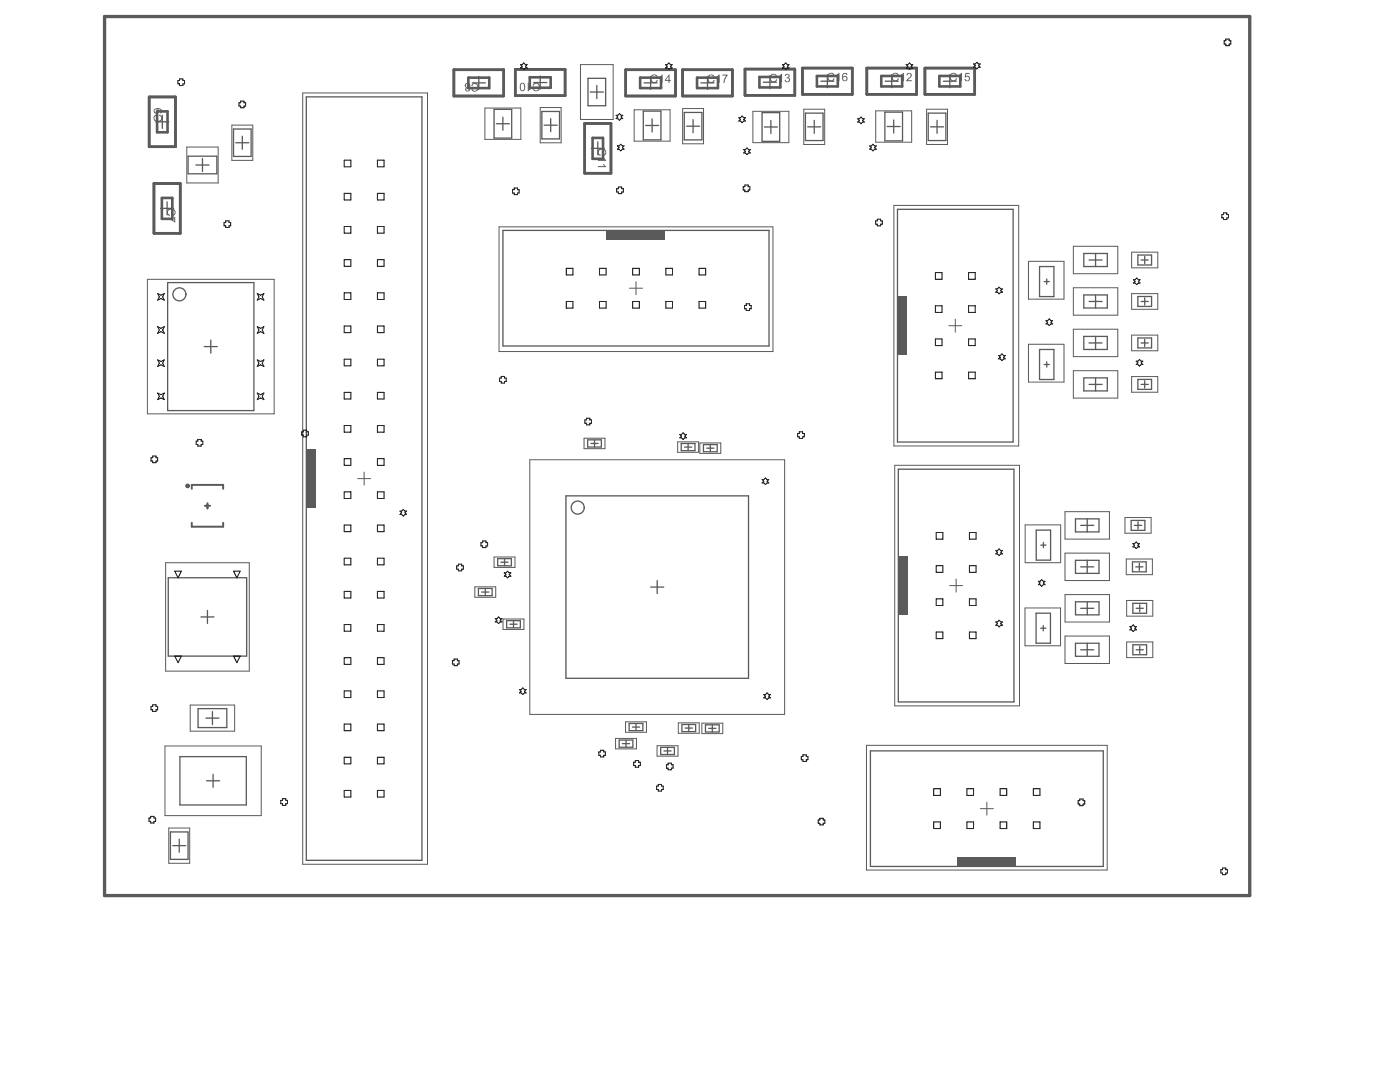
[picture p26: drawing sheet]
<svg xmlns="http://www.w3.org/2000/svg" width="279mm" height="216mm" viewBox="0 0 279 216" stroke-linecap="round" stroke-linejoin="round" font-family="sans-serif">
<g fill="none" stroke="#5a5a5a" stroke-width=".26">
<path d="M61.1 19.3h23.1v152.4h-23.1zM94.3 16.5h2.6M95.6 15.2v2.6M106.5 16.5h2.6M107.8 15.2v2.6M117.3 15.6h3.6v5.5h-3.6zM117.8 18.4h2.6M119.1 17.1v2.6M128.5 16.5h2.6M129.8 15.2v2.6M139.9 16.5h2.6M141.2 15.2v2.6"/>
<path d="M152.3 16.4h2.7M153.7 15.1v2.6M163.8 16.2h2.6M165.1 14.9v2.6M176.7 16.2h2.6M178 14.9v2.6M188.3 16.2h2.6M189.6 14.9v2.6M31.1 24.3h2.6M32.4 23v2.6M37.5 31.2h5.8v3.5h-5.8zM39.1 32.9h2.6"/>
<path d="M40.4 31.6v2.6M46.6 25.7h3.5v5.5h-3.5zM47.1 28.5h2.6M48.4 27.2v2.6M98.6 21.8h3.5v5.8h-3.5zM99.1 24.7h2.6M100.4 23.4v2.6M108.1 22.2h3.6v5.5h-3.6zM108.6 25h2.6M109.9 23.7v2.6M118 29.6h2.6M119.3 28.3v2.6"/>
<path d="M128.4 22.2h3.5v5.7h-3.5zM128.8 25h2.6M130.1 23.7v2.6M136.6 22.4h3.5v5.5h-3.5zM137 25.2h2.6M138.3 23.9v2.6M152.1 22.5h3.5v5.7h-3.5zM152.5 25.3h2.7M153.8 24v2.6M160.7 22.6h3.6v5.4h-3.6zM161.2 25.3h2.6M162.5 24v2.6"/>
<path d="M176.6 22.4h3.5v5.7h-3.5zM177.1 25.2h2.6M178.4 23.9v2.6M185.2 22.6h3.6v5.4h-3.6zM185.7 25.3h2.6M187 24v2.6M32 41.6h2.7M33.3 40.3v2.6M33.5 56.4h17.2v25.5h-17.2zM100.4 46h53.1v23h-53.1zM179.1 41.8h23.1v46.4h-23.1zM207.5 53.2h2.8v6h-2.8z"/>
<path d="M208.4 56.2h1M208.9 55.7v1M216.3 50.6h4.7v2.6h-4.7zM216.3 58.9h4.7v2.6h-4.7zM217.3 51.9h2.6M218.6 50.6v2.6M218.6 58.9v2.6M227.1 59.2h2.7v1.9h-2.7zM227.1 50.9h2.7v2h-2.7zM227.7 51.9h1.5M228.5 51.2v1.4M228.5 59.4v1.5"/>
<path d="M40.8 69.2h2.6M42.1 67.9v2.6M207.5 69.7h2.8v6h-2.8zM208.4 72.7h1M208.9 72.2v1.1M216.3 67.1h4.7v2.6h-4.7zM216.3 75.4h4.7v2.6h-4.7zM217.3 76.7h2.6M217.3 68.4h2.6M217.3 60.2h2.6M218.6 67.1v2.6M218.6 75.4v2.6"/>
<path d="M227.1 67.4h2.7v2h-2.7zM227.1 75.7h2.7v2h-2.7zM227.7 76.7h1.5M227.7 68.4h1.5M227.7 60.2h1.5M228.5 67.7v1.4M228.5 76v1.4M112.9 98.9h36.5v36.4h-36.5zM117.3 87.8h2.7v1.4h-2.7zM117.9 88.5h1.5M118.6 87.8v1.4M136 88.5h2.7v1.4h-2.7z"/>
<path d="M136.6 89.2h1.4M137.3 88.5v1.4M140.4 88.7h2.7v1.4h-2.7zM141 89.4h1.5M141.8 88.7v1.4M179.3 93.6h23.1v46.5h-23.1zM33.6 115.3h15.6v15.6h-15.6zM95.5 117.4h2.7v1.5h-2.7zM96.1 118.1h1.5M96.8 117.4v1.5M99.3 111.5h2.8v1.4h-2.8zM100 112.2h1.4"/>
<path d="M100.7 111.5v1.4M129.9 117.1h2.6M131.2 115.8v2.6M206.8 105.8h2.9v6h-2.9zM207.7 108.8h1.1M208.2 108.3v1M214.6 103.5h4.7v2.6h-4.7zM214.6 111.8h4.7v2.6h-4.7zM215.7 113.1h2.6M215.7 104.8h2.6M217 103.5v2.6M217 111.8v2.6"/>
<path d="M225.7 103.8h2.8v2h-2.8zM226 112.1h2.7v2h-2.7zM226.4 104.8h1.4M226.7 113.1h1.4M227.1 104.1v1.5M227.4 112.4v1.4M40.1 123.1h2.6M41.4 121.8v2.6M101.1 123.8h2.7v1.5h-2.7zM101.8 124.6h1.4M102.5 123.8v1.5M206.8 122.4h2.8v5.9h-2.8z"/>
<path d="M207.7 125.4h1M208.2 124.8v1.1M214.6 128.4h4.7v2.6h-4.7zM214.6 120.1h4.7v2.6h-4.7zM215.7 129.7h2.6M215.7 121.4h2.6M217 128.4v2.6M217 120.1v2.6M226.1 120.4h2.7v2h-2.7zM226.1 128.7h2.7v1.9h-2.7zM226.7 129.7h1.5M226.7 121.4h1.5"/>
<path d="M227.5 120.7v1.4M227.5 128.9v1.5M35.9 151h13.3v9.6h-13.3zM39.5 141.4h5.8v3.8h-5.8zM41.1 143.3h2.6M41.2 155.8h2.6M42.4 142v2.6M42.5 154.5v2.6M123.6 147.7h2.7v1.4h-2.7zM124.2 148.4h1.5M124.9 147.7v1.4M125.6 144.4h2.7v1.4h-2.7z"/>
<path d="M126.2 145.1h1.4M126.9 144.4v1.4M131.9 149.1h2.7v1.5h-2.7zM132.5 149.8h1.4M133.2 149.1v1.5M136.1 144.6h2.7v1.4h-2.7zM136.7 145.3h1.5M137.5 144.6v1.4M140.8 144.6h2.7v1.5h-2.7zM141.4 145.3h1.5M142.2 144.6v1.5M173.7 149.8h46.5v23.1h-46.5z"/>
<path d="M34 166h3.5v5.5h-3.5zM34.5 168.7h2.6M35.8 167.4v2.6"/>
</g>
<path d="M40.9 100.9h1M41.4 100.4v1" fill="none" stroke="#5a5a5a" stroke-width=".39"/>
<g fill="none" stroke="#5a5a5a" stroke-width=".2">
<path d="M60.4 18.5h24.9v154h-24.9zM115.8 12.9h6.6v10.9h-6.6zM37.3 29.3h6.2v7.2h-6.2zM46.3 25h4.1v7h-4.1zM96.8 21.6h7.1v6.2h-7.1zM107.8 21.5h4.2v7h-4.2zM126.6 21.9h7.1v6.3h-7.1zM136.2 21.7h4.2v7h-4.2zM150.3 22.2h7.1v6.3h-7.1zM160.4 21.8h4.2v7h-4.2zM174.8 22.1h7.1v6.3h-7.1zM184.9 21.8h4.2v7h-4.2z"/>
<path d="M29.4 55.7h25.3v26.9h-25.3zM99.6 45.3h54.7v24.8h-54.7zM125.6 57.5h2.6M126.9 56.2v2.6M178.4 41h24.9v48h-24.9zM205.3 52.1h7v7.6h-7zM214.2 49.1h8.9v5.5h-8.9zM214.2 57.4h8.9v5.5h-8.9zM225.8 50.3h5.3v3.1h-5.3zM225.8 58.6h5.3v3.1h-5.3zM189.3 65h2.7M190.7 63.7v2.6"/>
<path d="M205.3 68.7h7v7.5h-7zM214.2 65.7h8.9v5.5h-8.9zM214.2 74h8.9v5.4h-8.9zM225.8 66.9h5.3v3.1h-5.3zM225.8 75.1h5.3v3.2h-5.3zM71.4 95.5h2.6M72.7 94.2v2.6M105.7 91.7h50.9v50.9h-50.9zM116.6 87.4h4.1v2.1h-4.1zM135.2 88.2h4.2v2.1h-4.2zM139.7 88.4h4.1v2.1h-4.1zM178.6 92.8h24.9v48h-24.9z"/>
<path d="M33.1 112.3h16.6v21.6h-16.6zM94.8 117.1h4.1v2.1h-4.1zM98.6 111.1h4.2v2.1h-4.2zM189.5 116.8h2.6M190.8 115.5v2.6M204.6 104.7h7.1v7.6h-7.1zM212.5 102.1h8.9v5.5h-8.9zM212.5 110.4h8.9v5.4h-8.9zM212.6 118.6h8.8v5.5h-8.8zM224.5 103.3h5.2v3.1h-5.2zM224.8 111.5h5.2v3.2h-5.2zM224.8 119.8h5.3v3.1h-5.3z"/>
<path d="M100.4 123.5h4.2v2.1h-4.2zM204.6 121.3h7.1v7.6h-7.1zM212.5 126.9h8.9v5.5h-8.9zM224.8 128.1h5.3v3.1h-5.3zM32.9 148.8h19.2v13.9h-19.2zM38 140.7h8.8v5.2h-8.8zM122.8 147.3h4.2v2.1h-4.2zM124.8 144h4.2v2.1h-4.2zM131.1 148.8h4.2v2.1h-4.2zM135.4 144.2h4.1v2.1h-4.1zM140.1 144.3h4.1v2.1h-4.1zM172.9 148.7h48.1v24.9h-48.1z"/>
<path d="M33.7 165.2h4.2v7.1h-4.2zM195.6 161.4h2.6M196.9 160.1v2.6"/>
</g>
<g fill="#5a5a5a">
<path d="M121.1 46h11.7v1.9h-11.7z" fill-rule="evenodd"/>
<path d="M179.1 59.1h1.9v11.8h-1.9z" fill-rule="evenodd"/>
<path d="M191.1 171h11.7v1.9h-11.7z" fill-rule="evenodd"/>
<path d="M61.1 89.6h1.9v11.8h-1.9z" fill-rule="evenodd"/>
<path d="M179.3 111h1.9v11.7h-1.9z" fill-rule="evenodd"/>
</g>
<g fill="none" stroke="#5a5a5a" stroke-width=".26">
<circle cx="35.8" cy="58.7" r="1.3"/>
<circle cx="115.3" cy="101.3" r="1.3"/>
</g>
<path d="M20.9 3.3h228.5v175.4h-228.5z" fill="none" stroke="#5a5a5a" stroke-width=".66"/>
<path d="M38.3 97.5v-.7h6.2v.7M38.3 104.3v.8h6.2v-.8" fill="none" stroke="#5a5a5a" stroke-width=".39"/>
<path d="M29.8 19.3h5.2v10h-5.2zM90.6 13.9h9.9v5.3h-9.9zM102.8 13.8h10v5.3h-10zM124.9 13.9h9.9v5.3h-9.9zM136.2 13.9h10v5.3h-10zM148.7 13.8h9.9v5.2h-9.9zM160.1 13.6h10v5.2h-10zM173 13.6h9.9v5.2h-9.9zM184.6 13.6h9.9v5.2h-9.9zM30.7 36.6h5.3v9.9h-5.3zM116.7 24.6h5.2v10h-5.2z" fill="none" stroke="#5a5a5a" stroke-width=".52"/>
<g fill="#5a5a5a">
<path d="M33.5 41.9a.87 .87 0 0 1 1.2-.2 .87 .87 0 0 1 .1 1.2l-.2 .2-.1-.3a.52 .52 0 0 0 .3-.6 .52 .52 0 0 0-.6-.4 .55 .55 0 0 0-.7 .4 .55 .55 0 0 0 .4 .7v.2a.77 .77 0 0 1-.4-1.2z"/>
<path d="M33.3 43.5l.9 .2 .6 .4v-.8h.2v1.1l-1-.5-.7-.2z"/>
<path d="M119.4 30a.83 .83 0 0 1 1.3-.2 .83 .83 0 0 1 0 1.2l-.2 .1-.1-.3a.52 .52 0 0 0 .4-.6 .52 .52 0 0 0-.7-.4 .54 .54 0 0 0-.6 .5 .54 .54 0 0 0 .4 .6l-.1 .2a.75 .75 0 0 1-.4-1.1z"/>
<path d="M119.3 31.9h1.3l-.2-.3v-.2h.2l.4 .5v.2h-1.7z"/>
<path d="M119.3 33.2h1.3l-.2-.4h.2l.4 .5h-1.7z"/>
<path d="M153.7 15.1a.79 .79 0 0 1 1.4 .1l-.2 .1a.58 .58 0 0 0-.8-.3 .58 .58 0 0 0-.2 .9 .5 .5 0 0 0 .5 .4 .5 .5 0 0 0 .5-.5l.2 .1a.78 .78 0 0 1-1.1 .5 .78 .78 0 0 1-.3-1.2z"/>
<path d="M155.4 15.1l.5-.4h.2v1.7h-.2v-1.3l-.4 .2h-.1z"/>
<path d="M156.7 14.9a.46 .46 0 0 1 .6-.1 .46 .46 0 0 1 .1 .7h-.1a.52 .52 0 0 1 .1 .9 .52 .52 0 0 1-.8-.5h.2a.34 .34 0 0 0 .4 .4 .34 .34 0 0 0 .3-.5 .34 .34 0 0 0-.5-.2v-.2a.28 .28 0 0 0 .4-.2 .28 .28 0 0 0-.4-.3 .28 .28 0 0 0-.2 .3l-.2-.1z"/>
<path d="M94.2 16.8l.1-.1a.85 .85 0 0 1 1.2 .5 .85 .85 0 0 1-.8 1.1h-.3l-.3-.3v-.2l.2-.1a.55 .55 0 0 0 .7 .3 .55 .55 0 0 0 .3-.7 .5 .5 0 0 0-.5-.6 .5 .5 0 0 0-.5 .5l-.2-.1z"/>
<path d="M106.5 16.7a.85 .85 0 0 1 1.3 .5 .85 .85 0 0 1-.8 1.1l-.3-.1-.3-.3-.1-.2h.2a.55 .55 0 0 0 .8 .3 .55 .55 0 0 0 .2-.8 .5 .5 0 0 0-.4-.5 .5 .5 0 0 0-.6 .4h-.2z"/>
<path d="M105.3 16.5h.2v1.4l.4-.3v.2l-.4 .4h-.2z"/>
<path d="M130 15h.1a.73 .73 0 0 1 1.1 .3l-.2 .1a.55 .55 0 0 0-.7-.3 .55 .55 0 0 0-.3 .8 .5 .5 0 0 0 .5 .5 .5 .5 0 0 0 .5-.5l.3 .2a.8 .8 0 0 1-1.1 .4 .8 .8 0 0 1-.4-1.1z"/>
<path d="M131.6 15.3l.6-.4v1.6h-.2v-1.3l-.3 .3z"/>
<path d="M141.2 15.2a.79 .79 0 0 1 1.4 .1l-.2 .1a.58 .58 0 0 0-.8-.2 .58 .58 0 0 0-.2 .8 .5 .5 0 0 0 .6 .4 .5 .5 0 0 0 .4-.5l.2 .1a.78 .78 0 0 1-1.1 .5 .78 .78 0 0 1-.3-1.2z"/>
<path d="M143 15.3l.4-.4h.2v1.6h-.2v-1.3l-.3 .3h-.1z"/>
<path d="M144.1 14.9h1.1l-.5 .8-.1 .8h-.3l.1-.4 .5-1h-.8z"/>
<path d="M165.2 14.8l.2-.1a.71 .71 0 0 1 1.1 .3l-.2 .1a.55 .55 0 0 0-.7-.3 .55 .55 0 0 0-.3 .7 .5 .5 0 0 0 .5 .6 .5 .5 0 0 0 .5-.5l.2 .1a.77 .77 0 0 1-1 .5 .77 .77 0 0 1-.4-1.1z"/>
<path d="M166.9 14.9l.4-.3h.2v1.6h-.2v-1.3l-.3 .2z"/>
<path d="M178 14.9a.79 .79 0 0 1 1.4 .1l-.2 .1a.58 .58 0 0 0-.8-.3 .58 .58 0 0 0-.2 .9 .5 .5 0 0 0 .5 .4 .5 .5 0 0 0 .5-.5l.2 .1a.78 .78 0 0 1-1.1 .5 .78 .78 0 0 1-.3-1.2z"/>
<path d="M179.7 14.9l.5-.3h.2v1.6h-.2v-1.3l-.3 .2h-.2z"/>
<path d="M181 14.6a.58 .58 0 0 1 .9 .2 .58 .58 0 0 1-.3 .8l-.4 .4h.8v.2h-1.2l.1-.3 .3-.2a.77 .77 0 0 0 .4-1h-.2l-.3 .3h-.2z"/>
<path d="M189.6 14.9a.79 .79 0 0 1 1.4 .1l-.2 .1a.58 .58 0 0 0-.8-.3 .58 .58 0 0 0-.2 .9 .5 .5 0 0 0 .5 .4 .5 .5 0 0 0 .5-.5l.2 .1a.78 .78 0 0 1-1.1 .5 .78 .78 0 0 1-.3-1.2z"/>
<path d="M191.3 14.9l.5-.3h.2v1.6h-.2v-1.3l-.4 .2h-.1z"/>
<path d="M192.7 14.6h.8v.1h-.7v.5a.53 .53 0 0 1 .7 .3 .53 .53 0 0 1-.3 .7 .53 .53 0 0 1-.7-.5h.2a.38 .38 0 0 0 .5 .3 .38 .38 0 0 0 .2-.5 .38 .38 0 0 0-.4-.2l-.3 .2-.2-.1z"/>
<path d="M30.7 23.2l.4-.3 .1 .2a.55 .55 0 0 0-.3 .7 .55 .55 0 0 0 .8 .3 .5 .5 0 0 0 .5-.5 .5 .5 0 0 0-.5-.5l.2-.2a.78 .78 0 0 1 .4 1 .78 .78 0 0 1-1 .4 .87 .87 0 0 1-.6-1z"/>
<path d="M93 17.9a.3 .3 0 0 0 .6 0 .3 .3 0 0 0-.6 0zM93 17a.35 .35 0 0 0 .7 0 .35 .35 0 0 0-.7 0zM92.8 16.8l.1-.1a.53 .53 0 0 1 .8 0 .53 .53 0 0 1-.2 .8 .44 .44 0 0 1 .1 .7 .44 .44 0 0 1-.7-.1v-.5l.2-.1a.55 .55 0 0 1-.3-.7z"/>
<path d="M104 16.8l-.1 .4a.72 .72 0 0 0 .3 .9 .86 .86 0 0 0 .3-1.3l-.2-.1zM103.9 16.7a.59 .59 0 0 1 .7-.1 .59 .59 0 0 1 .2 .7 .61 .61 0 0 1-.2 .7 .61 .61 0 0 1-.7 .1l-.2-.4z"/>
<path d="M133.4 15.2l-.5 .7h.5zM133.5 14.9h.1v1h.3v.2h-.3v.4h-.2v-.4h-.7v-.2z"/>
<path d="M168.1 14.8a.54 .54 0 0 1 .6-.2 .54 .54 0 0 1 .4 .3h-.2a.39 .39 0 0 0-.5-.1 .39 .39 0 0 0-.1 .5 .51 .51 0 0 1 .7 0 .51 .51 0 0 1 0 .8 .51 .51 0 0 1-.7 0l-.2-.3zM168.3 15.6a.36 .36 0 0 0 .7 0 .36 .36 0 0 0-.7 0z"/>
<path d="M30.8 22.1a.36 .36 0 0 0 .7 0 .36 .36 0 0 0-.7 0zM30.7 21.8l.7-.2a.82 .82 0 0 1 1 .6l-.3 .4h-.2v-.2a.32 .32 0 0 0 .3-.4 .32 .32 0 0 0-.5-.2h-.2a.54 .54 0 0 1-.2 .9 .54 .54 0 0 1-.6-.7z"/>
</g>
<circle cx="37.4" cy="97" r=".13" fill="none" stroke="#5a5a5a" stroke-width=".66"/>
<g fill="none" stroke="#5a5a5a" stroke-width=".52">
<path d="M29.8 19.3h5.2v10h-5.2zM90.6 13.9h9.9v5.3h-9.9zM93.5 15.5h4.1v2.1h-4.1zM102.8 13.8h10v5.3h-10zM105.7 15.4h4.2v2.1h-4.2zM124.9 13.9h9.9v5.3h-9.9zM127.8 15.5h4.1v2.1h-4.1zM136.2 13.9h10v5.3h-10zM139.1 15.5h4.2v2.1h-4.2zM148.7 13.8h9.9v5.2h-9.9zM151.6 15.4h4.1v2h-4.1zM160.1 13.6h10v5.2h-10z"/>
<path d="M163 15.2h4.2v2h-4.2zM173 13.6h9.9v5.2h-9.9zM175.9 15.2h4.1v2h-4.1zM184.6 13.6h9.9v5.2h-9.9zM187.5 15.2h4.1v2h-4.1zM30.7 36.6h5.3v9.9h-5.3zM31.4 22.2h2v4.2h-2zM32.3 39.5h2.1v4.2h-2.1zM116.7 24.6h5.2v10h-5.2zM118.3 27.5h2v4.2h-2z"/>
</g>
<g fill="none" stroke="#000" stroke-width=".2">
<path d="M35.5 16.1h.3v-.4h.7v.4h.3v.6h-.3v.4h-.7v-.4h-.3zM103.9 12.9h.3l.3-.3 .4 .3h.3l-.3 .3 .3 .4h-.3l-.4 .3-.3-.3h-.3l.3-.4zM132.8 12.9h.4l.3-.3 .3 .3h.3l-.3 .3 .3 .4h-.3l-.3 .3-.3-.3h-.4l.4-.4zM156.1 12.9h.4l.3-.3 .3 .3h.4l-.4 .3 .4 .4h-.4l-.3 .3-.3-.3h-.4l.4-.4zM180.8 12.9h.4l.3-.3 .3 .3h.4l-.4 .3 .4 .4h-.4l-.3 .3-.3-.3h-.4l.4-.4zM194.3 12.8h.3l.4-.4 .3 .4h.3l-.3 .3 .3 .3h-.3l-.3 .4-.4-.4h-.3l.3-.3zM244.3 8.1h.3v-.3h.7v.3h.3v.7h-.3v.3h-.7v-.3h-.3zM47.7 20.5h.3v-.3h.7v.3h.3v.7h-.3v.3h-.7v-.3h-.3zM68.7 32h1.3v1.3h-1.3zM68.7 38.6h1.3v1.3h-1.3zM75.3 38.6h1.3v1.3h-1.3zM75.3 32h1.3v1.3h-1.3z"/>
<path d="M102.3 37.8h.3v-.3h.7v.3h.3v.7h-.3v.3h-.7v-.3h-.3zM123 23h.3l.3-.3 .4 .3h.3l-.3 .3 .3 .4h-.3l-.4 .3-.3-.3h-.3l.3-.4zM123.1 37.7h.3v-.4h.7v.4h.3v.6h-.3v.3h-.7v-.3h-.3zM123.2 29.1h.3l.4-.3 .3 .3h.3l-.3 .3 .3 .4h-.3l-.3 .3-.4-.3h-.3l.3-.4zM147.4 23.5h.4l.3-.3 .3 .3h.4l-.4 .3 .4 .3h-.4l-.3 .4-.3-.4h-.4l.4-.3zM148.3 37.3h.4v-.4h.6v.4h.3v.6h-.3v.3h-.6v-.3h-.4zM148.4 29.9h.4l.3-.4 .3 .4h.3l-.3 .3 .3 .3h-.3l-.3 .4-.3-.4h-.4l.4-.3zM171.2 23.7h.3l.3-.3 .4 .3h.3l-.3 .3 .3 .4h-.3l-.4 .3-.3-.3h-.3l.3-.4zM173.6 29.1h.3l.3-.3 .4 .3h.3l-.3 .3 .3 .4h-.3l-.4 .3-.3-.3h-.3l.3-.4zM31.5 58.6l.6 .3 .7-.3-.3 .6 .3 .7-.7-.3-.6 .3 .3-.7zM44.7 44.4h.3v-.3h.7v.3h.3v.7h-.3v.3h-.7v-.3h-.3zM51.3 58.6l.7 .3 .7-.3-.4 .6 .4 .7-.7-.3-.7 .3 .4-.7z"/>
<path d="M68.7 45.2h1.3v1.3h-1.3zM68.7 51.8h1.3v1.3h-1.3zM68.7 58.4h1.3v1.4h-1.3zM75.3 58.4h1.3v1.4h-1.3zM75.3 51.8h1.3v1.3h-1.3zM75.3 45.2h1.3v1.3h-1.3zM113 53.5h1.3v1.4h-1.3zM119.6 53.5h1.4v1.4h-1.4zM126.3 53.5h1.3v1.4h-1.3zM132.9 53.5h1.3v1.4h-1.3zM139.5 53.5h1.3v1.4h-1.3zM174.8 44.1h.3v-.4h.6v.4h.4v.6h-.4v.4h-.6v-.4h-.3z"/>
<path d="M186.7 54.4h1.3v1.3h-1.3zM193.3 54.4h1.3v1.3h-1.3zM198.7 57.6h.4l.3-.3 .3 .3h.4l-.4 .4 .4 .3h-.4l-.3 .3-.3-.3h-.4l.4-.3zM226.2 55.8h.3l.4-.3 .3 .3h.3l-.3 .3 .3 .4h-.3l-.3 .3-.4-.3h-.3l.3-.4zM243.8 42.8h.4v-.3h.6v.3h.4v.7h-.4v.3h-.6v-.3h-.4zM31.5 78.4l.6 .4 .7-.4-.3 .7 .3 .6-.7-.3-.6 .3 .3-.6zM31.5 71.8l.6 .3 .7-.3-.3 .7 .3 .6-.7-.3-.6 .3 .3-.6zM31.5 65.2l.6 .3 .7-.3-.3 .6 .3 .7-.7-.3-.6 .3 .3-.7zM51.3 78.4l.7 .4 .7-.4-.4 .7 .4 .6-.7-.3-.7 .3 .4-.6zM51.3 71.8l.7 .3 .7-.3-.4 .7 .4 .6-.7-.3-.7 .3 .4-.6zM51.3 65.2l.7 .3 .7-.3-.4 .6 .4 .7-.7-.3-.7 .3 .4-.7zM68.7 65.1h1.3v1.3h-1.3z"/>
<path d="M68.7 71.7h1.3v1.3h-1.3zM68.7 78.3h1.3v1.3h-1.3zM75.3 78.3h1.3v1.3h-1.3zM75.3 71.7h1.3v1.3h-1.3zM75.3 65.1h1.3v1.3h-1.3zM99.7 75.4h.3v-.3h.7v.3h.3v.7h-.3v.3h-.7v-.3h-.3zM113 60.2h1.3v1.3h-1.3zM119.6 60.2h1.4v1.3h-1.4zM126.3 60.2h1.3v1.3h-1.3zM132.9 60.2h1.3v1.3h-1.3zM139.5 60.2h1.3v1.3h-1.3zM148.6 60.9h.3v-.3h.7v.3h.3v.7h-.3v.3h-.7v-.3h-.3z"/>
<path d="M186.7 61h1.3v1.3h-1.3zM186.7 67.6h1.3v1.4h-1.3zM186.7 74.3h1.3v1.3h-1.3zM193.3 74.3h1.3v1.3h-1.3zM193.3 67.6h1.3v1.4h-1.3zM193.3 61h1.3v1.3h-1.3zM199.3 70.9h.3l.4-.3 .3 .3h.3l-.3 .4 .3 .3h-.3l-.3 .3-.4-.3h-.3l.3-.3zM208.7 64h.4l.3-.4 .3 .4h.4l-.4 .3 .4 .3h-.4l-.3 .4-.3-.4h-.4l.4-.3zM226.8 72.1h.3l.3-.4 .3 .4h.4l-.4 .3 .4 .3h-.4l-.3 .4-.3-.4h-.3l.3-.3zM30.1 91.3h.4v-.3h.6v.3h.4v.7h-.4v.3h-.6v-.3h-.4zM39.2 88h.3v-.3h.6v.3h.4v.7h-.4v.3h-.6v-.3h-.3zM60.2 86.2h.3v-.4h.7v.4h.3v.6h-.3v.4h-.7v-.4h-.3z"/>
<path d="M68.7 84.9h1.3v1.3h-1.3zM68.7 91.5h1.3v1.4h-1.3zM68.7 98.1h1.3v1.4h-1.3zM75.3 98.1h1.3v1.4h-1.3zM75.3 91.5h1.3v1.4h-1.3zM75.3 84.9h1.3v1.3h-1.3zM116.7 83.8h.4v-.3h.6v.3h.3v.6h-.3v.4h-.6v-.4h-.4zM135.7 86.7h.3l.3-.3 .4 .3h.3l-.3 .3 .3 .4h-.3l-.4 .3-.3-.3h-.3l.3-.4zM152.1 95.7h.3l.4-.3 .3 .3h.3l-.3 .3 .3 .4h-.3l-.3 .3-.4-.3h-.3l.3-.4zM159.2 86.5h.3v-.3h.7v.3h.3v.7h-.3v.3h-.7v-.3h-.3zM34.9 114h1.3l-.7 1.3zM46.6 114h1.3l-.6 1.3z"/>
<path d="M68.7 104.8h1.3v1.3h-1.3zM68.7 111.4h1.3v1.3h-1.3zM68.7 118h1.3v1.3h-1.3zM75.3 118h1.3v1.3h-1.3zM75.3 111.4h1.3v1.3h-1.3zM75.3 104.8h1.3v1.3h-1.3zM79.8 102h.4l.3-.3 .3 .3h.3l-.3 .3 .3 .3h-.3l-.3 .4-.3-.4h-.4l.4-.3zM91.1 112.9h.4v-.3h.6v.3h.4v.7h-.4v.3h-.6v-.3h-.4zM96 108.3h.3v-.4h.7v.4h.3v.6h-.3v.4h-.7v-.4h-.3zM100.6 114.3h.4l.3-.3 .3 .3h.4l-.4 .3 .4 .4h-.4l-.3 .3-.3-.3h-.4l.4-.4zM186.8 106.3h1.4v1.3h-1.4zM186.8 112.9h1.4v1.3h-1.4z"/>
<path d="M186.8 119.5h1.4v1.3h-1.4zM193.5 119.5h1.3v1.3h-1.3zM193.5 112.9h1.3v1.3h-1.3zM193.5 106.3h1.3v1.3h-1.3zM198.7 109.9h.4l.3-.4 .3 .4h.4l-.4 .3 .4 .3h-.4l-.3 .4-.3-.4h-.4l.4-.3zM207.2 116h.4l.3-.3 .3 .3h.4l-.4 .3 .4 .4h-.4l-.3 .3-.3-.3h-.4l.4-.4zM226.1 108.5h.3l.4-.4 .3 .4h.3l-.3 .3 .3 .3h-.3l-.3 .4-.4-.4h-.3l.3-.3zM34.9 130.9h1.3l-.7 1.3zM46.6 130.9h1.3l-.6 1.3zM68.7 124.6h1.3v1.3h-1.3zM68.7 131.2h1.3v1.4h-1.3zM68.7 137.9h1.3v1.3h-1.3z"/>
<path d="M75.3 137.9h1.3v1.3h-1.3zM75.3 131.2h1.3v1.4h-1.3zM75.3 124.6h1.3v1.3h-1.3zM90.3 131.8h.3v-.3h.7v.3h.3v.7h-.3v.3h-.7v-.3h-.3zM98.8 123.4h.4l.3-.3 .3 .3h.4l-.4 .4 .4 .3h-.4l-.3 .3-.3-.3h-.4l.4-.3zM103.7 137.6h.3l.3-.3 .4 .3h.3l-.3 .3 .3 .4h-.3l-.4 .3-.3-.3h-.3l.3-.4zM152.4 138.6h.4l.3-.3 .3 .3h.4l-.4 .3 .4 .4h-.4l-.3 .3-.3-.3h-.4l.4-.4zM186.8 126.1h1.4v1.3h-1.4zM193.5 126.1h1.3v1.3h-1.3zM198.7 124.1h.4l.3-.3 .3 .3h.4l-.4 .3 .4 .4h-.4l-.3 .3-.3-.3h-.4l.4-.4zM225.5 125h.3l.4-.3 .3 .3h.3l-.3 .4 .3 .3h-.3l-.3 .3-.4-.3h-.3l.3-.3zM30.1 141h.4v-.4h.6v.4h.4v.6h-.4v.4h-.6v-.4h-.4z"/>
<path d="M56 159.7h.4v-.3h.6v.3h.4v.7h-.4v.3h-.6v-.3h-.4zM68.7 144.5h1.3v1.3h-1.3zM68.7 151.1h1.3v1.3h-1.3zM68.7 157.7h1.3v1.3h-1.3zM75.3 157.7h1.3v1.3h-1.3zM75.3 151.1h1.3v1.3h-1.3zM75.3 144.5h1.3v1.3h-1.3zM119.5 150h.3v-.3h.7v.3h.3v.7h-.3v.3h-.7v-.3h-.3zM126.5 152.1h.3v-.3h.7v.3h.3v.7h-.3v.3h-.7v-.3h-.3zM131 156.9h.4v-.4h.6v.4h.4v.6h-.4v.4h-.6v-.4h-.4zM133 152.6h.3v-.3h.7v.3h.3v.7h-.3v.3h-.7v-.3h-.3zM159.9 150.9h.3v-.3h.7v.3h.3v.7h-.3v.3h-.7v-.3h-.3z"/>
<path d="M186.3 157.4h1.4v1.3h-1.4zM193 157.4h1.3v1.3h-1.3zM199.6 157.4h1.3v1.3h-1.3zM206.2 157.4h1.3v1.3h-1.3zM215.2 159.8h.3v-.4h.7v.4h.3v.6h-.3v.4h-.7v-.4h-.3zM29.7 163.2h.4v-.3h.6v.3h.4v.7h-.4v.3h-.6v-.3h-.4zM163.3 163.6h.3v-.3h.7v.3h.3v.7h-.3v.3h-.7v-.3h-.3zM186.3 164h1.4v1.3h-1.4zM193 164h1.3v1.3h-1.3zM199.6 164h1.3v1.3h-1.3zM206.2 164h1.3v1.3h-1.3zM243.6 173.5h.4v-.3h.6v.3h.4v.7h-.4v.3h-.6v-.3h-.4z"/>
</g>
</svg>
